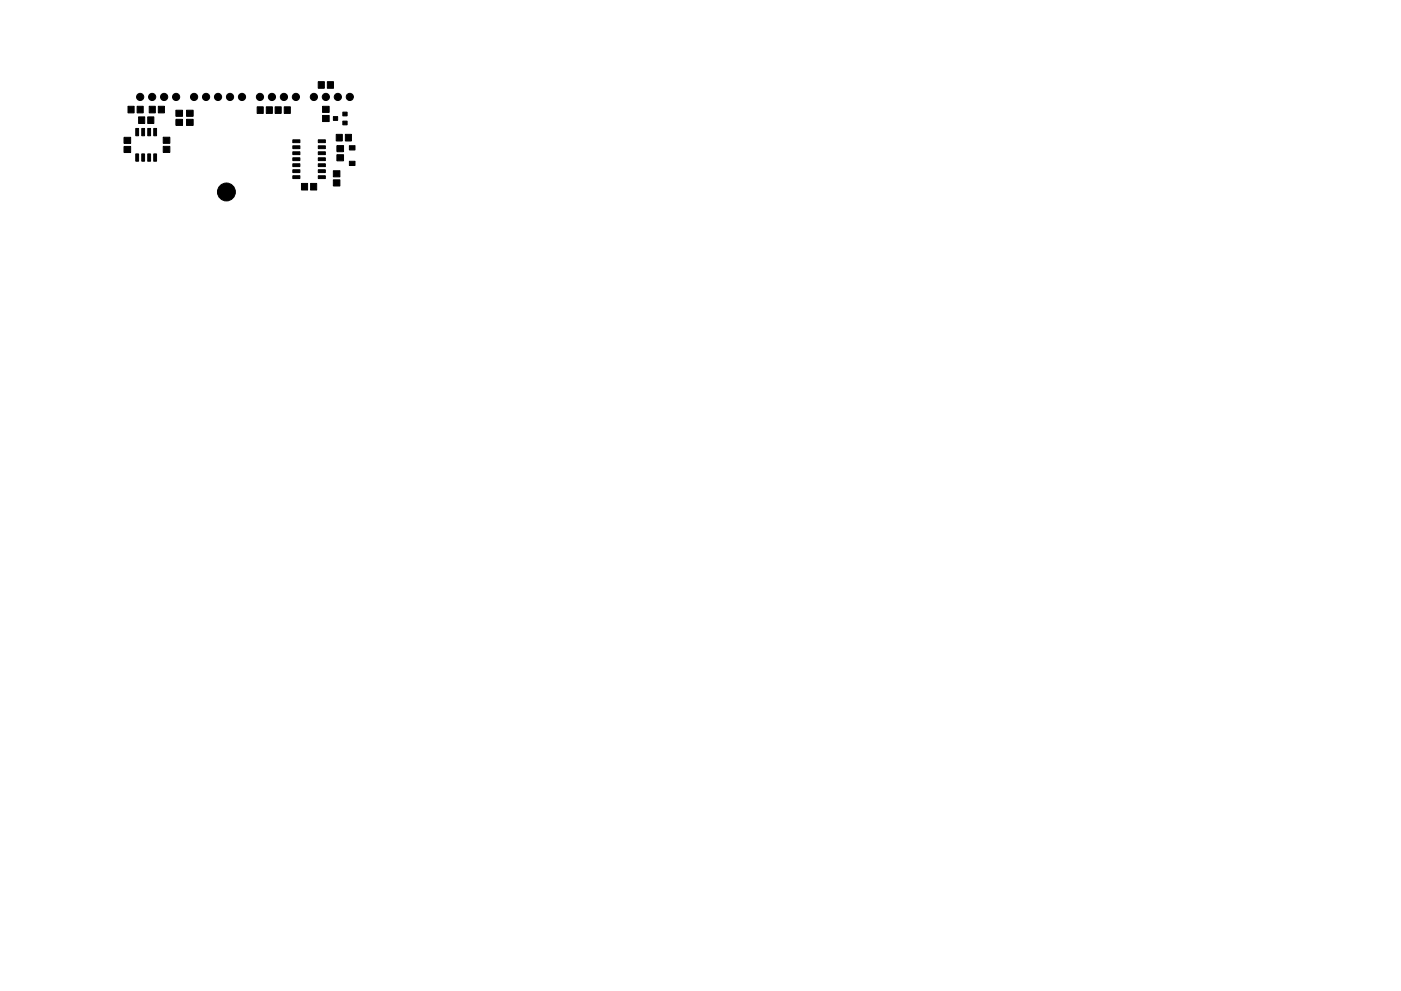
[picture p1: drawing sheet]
<svg xmlns="http://www.w3.org/2000/svg" width="297mm" height="210mm" viewBox="0 0 297 210" stroke-linecap="round" stroke-linejoin="round" font-family="sans-serif">
<g fill="#000" stroke="#000" stroke-width=".21">
<path d="M67.5 17.3h1.3v1.4h-1.3zM69.4 17.3h1.3v1.4h-1.3zM26.3 31.1h1.4v1.3h-1.4zM26.3 29.1h1.4v1.3h-1.4zM27.1 22.5h1.3v1.4h-1.3zM28.8 27.3h.6v1.5h-.6zM28.8 32.7h.6v1.5h-.6zM30.1 27.3h.6v1.5h-.6zM30.1 32.7h.6v1.5h-.6zM29.1 22.5h1.3v1.4h-1.3zM29.4 24.8h1.3v1.4h-1.3zM31.3 27.3h.6v1.5h-.6z"/>
<path d="M31.3 32.7h.6v1.5h-.6zM32.6 27.3h.6v1.5h-.6zM32.6 32.7h.6v1.5h-.6zM31.3 24.8h1.3v1.4h-1.3zM31.6 22.5h1.3v1.4h-1.3zM34.6 31h1.4v1.3h-1.4zM34.6 29.1h1.4v1.3h-1.4zM33.6 22.5h1.3v1.4h-1.3zM37.3 23.4h1.4v1.3h-1.4zM37.3 25.3h1.4v1.3h-1.4zM39.6 25.3h1.3v1.3h-1.3zM39.6 23.4h1.3v1.3h-1.3z"/>
<path d="M54.5 22.7h1.3v1.4h-1.3zM56.5 22.7h1.2v1.4h-1.2zM58.3 22.7h1.3v1.4h-1.3zM60.3 22.7h1.3v1.4h-1.3zM62.1 37.3h1.5v.6h-1.5zM62.1 36h1.5v.6h-1.5zM62.1 34.7h1.5v.6h-1.5zM62.1 33.5h1.5v.6h-1.5zM62.1 32.2h1.5v.6h-1.5zM62.1 30.9h1.5v.6h-1.5zM62.1 29.7h1.5v.6h-1.5zM67.5 29.7h1.5v.6h-1.5z"/>
<path d="M67.5 30.9h1.5v.6h-1.5zM67.5 32.2h1.5v.6h-1.5zM67.5 33.5h1.5v.6h-1.5zM67.5 34.7h1.5v.6h-1.5zM67.5 36h1.5v.6h-1.5zM67.5 37.3h1.5v.6h-1.5zM68.4 24.5h1.4v1.3h-1.4zM68.4 22.6h1.4v1.3h-1.4zM70.7 36.2h1.4v1.3h-1.4zM70.7 38.2h1.4v1.3h-1.4zM71.3 28.5h1.3v1.4h-1.3zM71.4 32.8h1.4v1.3h-1.4z"/>
<path d="M71.4 30.9h1.4v1.3h-1.4zM70.7 24.7h.9v.8h-.9zM73.2 28.5h1.3v1.4h-1.3zM72.7 23.8h.9v.8h-.9zM72.7 25.7h.9v.8h-.9zM74.1 30.9h1.2v.9h-1.2zM74.1 34.2h1.2v.9h-1.2zM63.9 38.9h1.3v1.4h-1.3zM65.9 38.9h1.2v1.4h-1.2z"/>
<circle cx="29.7" cy="20.6" r=".76"/>
<circle cx="32.3" cy="20.6" r=".76"/>
<circle cx="34.8" cy="20.6" r=".76"/>
<circle cx="37.3" cy="20.6" r=".76"/>
<circle cx="41.1" cy="20.6" r=".76"/>
<circle cx="43.7" cy="20.6" r=".76"/>
<circle cx="46.2" cy="20.6" r=".76"/>
<circle cx="48.8" cy="20.6" r=".76"/>
<circle cx="51.3" cy="20.6" r=".76"/>
<circle cx="55.1" cy="20.6" r=".76"/>
<circle cx="57.7" cy="20.6" r=".76"/>
<circle cx="60.2" cy="20.6" r=".76"/>
<circle cx="62.7" cy="20.6" r=".76"/>
<circle cx="66.5" cy="20.6" r=".76"/>
<circle cx="69.1" cy="20.6" r=".76"/>
<circle cx="71.6" cy="20.6" r=".76"/>
<circle cx="74.2" cy="20.6" r=".76"/>
<circle cx="48" cy="40.7" r="1.9"/>
</g>
</svg>
